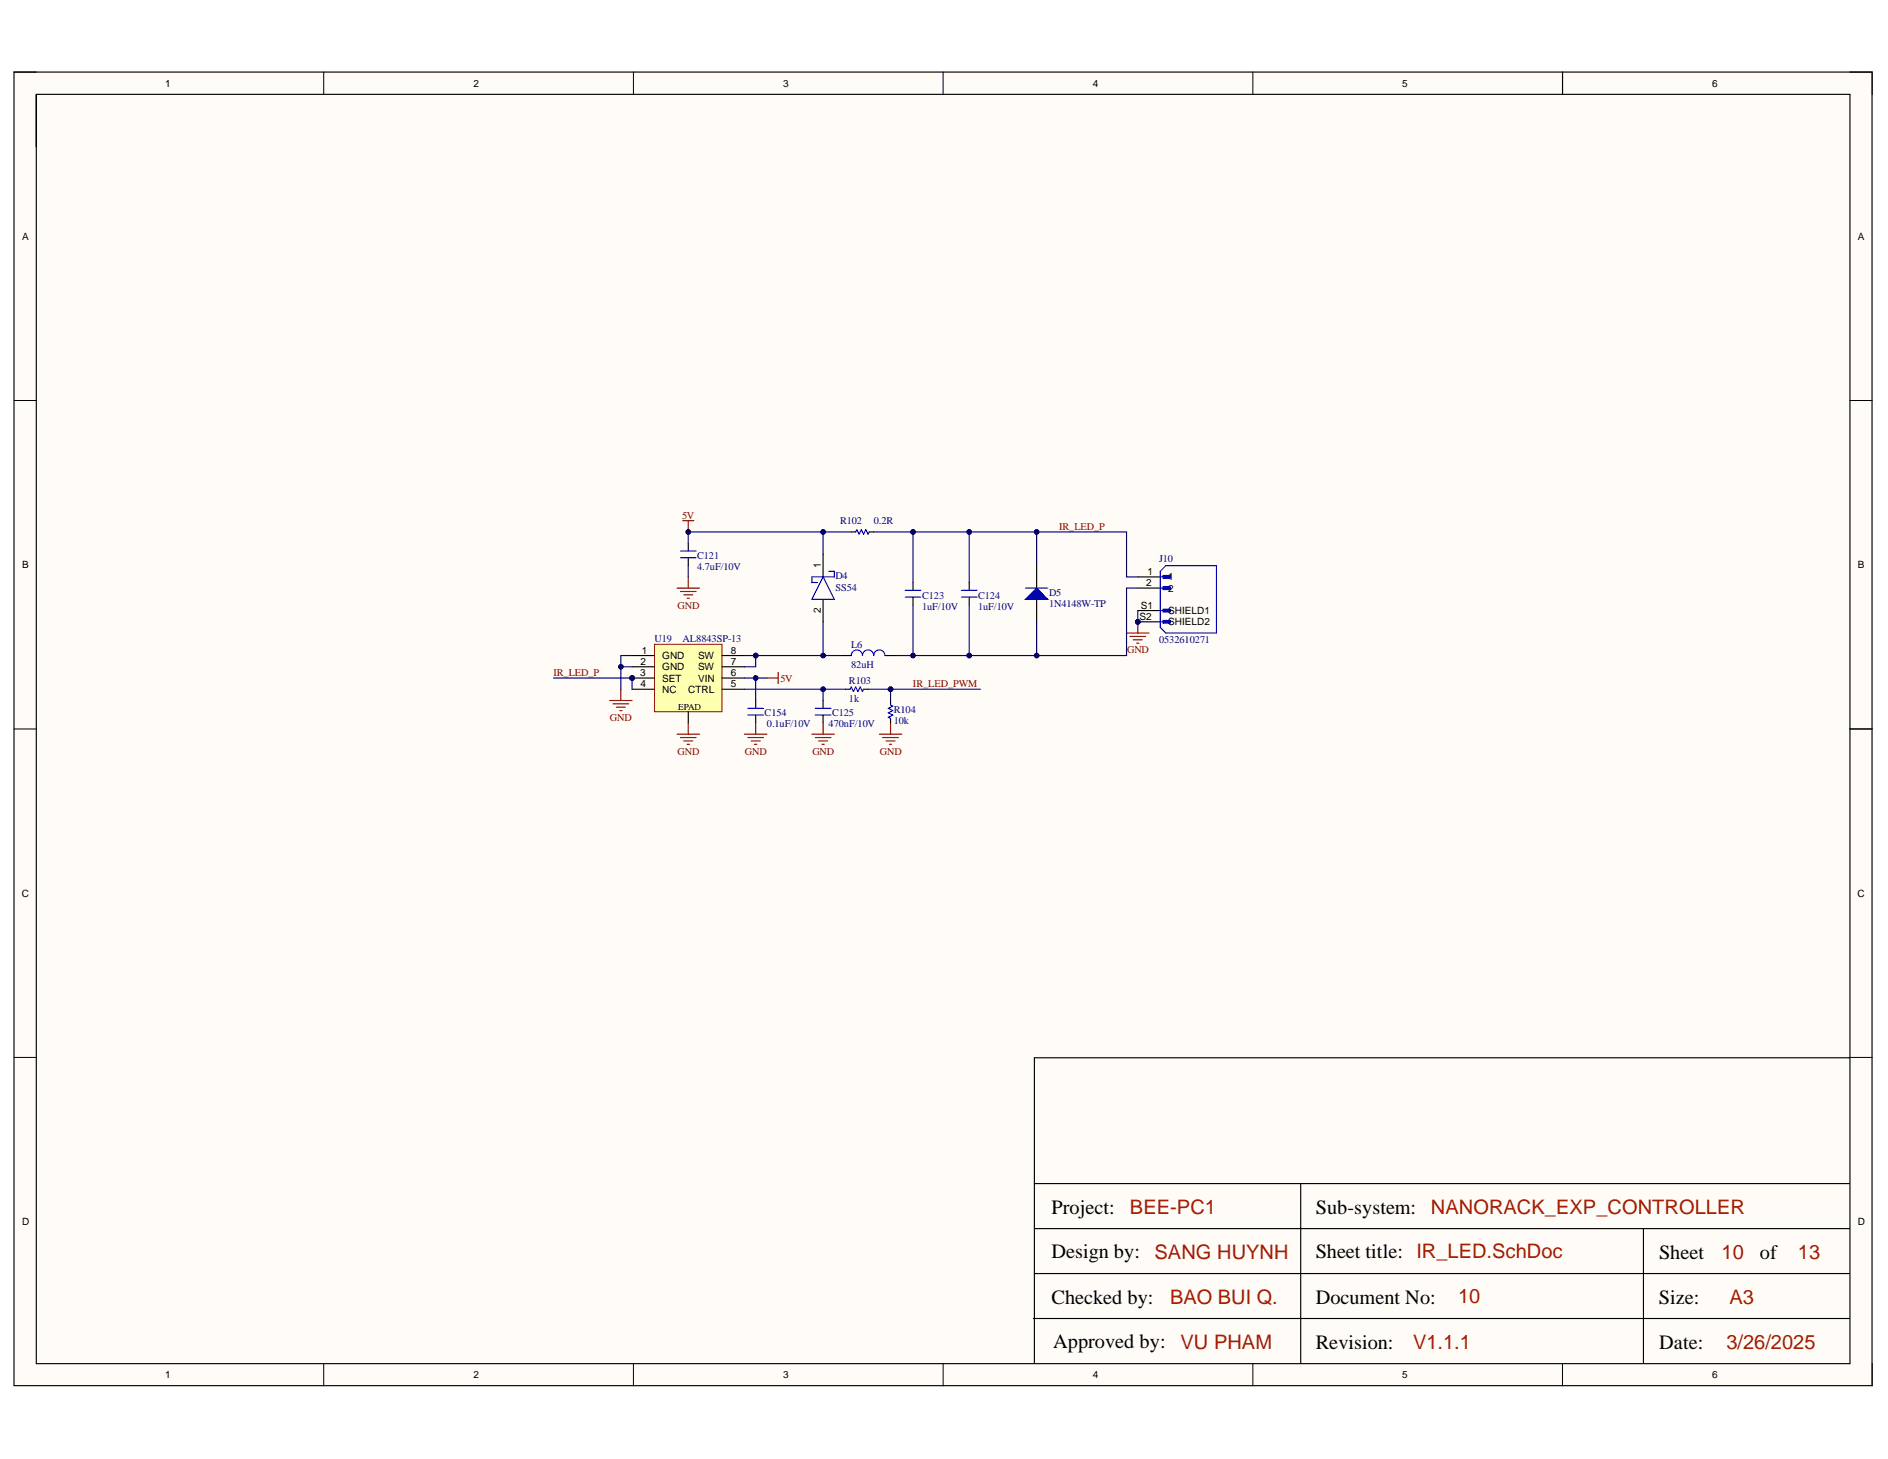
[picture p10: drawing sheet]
<svg xmlns="http://www.w3.org/2000/svg" width="279mm" height="216mm" viewBox="0 0 279 216" stroke-linecap="round" stroke-linejoin="round" font-family="sans-serif">
<defs><g id="words">
<g font-size="3">
<text x="155.6" y="179.7">Project:</text>
<text x="194.7" y="179.7">Sub-system:</text>
<text x="155.6" y="186.2">Design by:</text>
<text x="194.7" y="186.2">Sheet title: IR_LED.SchDoc</text>
<text x="245.5" y="186.3">Sheet</text>
<text x="260.4" y="186.3">of</text>
<text x="155.6" y="193">Checked by:</text>
<text x="194.7" y="193">Document No:</text>
<text x="245.5" y="193">Size:</text>
<text x="155.9" y="199.5">Approved by:</text>
<text x="194.7" y="199.6">Revision:</text>
<text x="245.6" y="199.6">Date:</text>
</g>
<g font-size="3" fill="#a61c00">
<text x="167.2" y="179.7">BEE-PC1</text>
<text x="211.8" y="179.7">NANORACK_EXP_CONTROLLER</text>
<text x="170.9" y="186.3">SANG HUYNH</text>
<text x="254.8" y="186.3">10</text>
<text x="266.1" y="186.3">13</text>
<text x="173.2" y="193">BAO BUI Q.</text>
<text x="215.8" y="192.8">10</text>
<text x="255.9" y="193">A3</text>
<text x="174.7" y="199.6">VU PHAM</text>
<text x="209.1" y="199.6">V1.1.1</text>
<text x="255.5" y="199.6">3/26/2025</text>
</g>
<g font-size="1.5">
<text x="24.4" y="12.9">1</text>
<text x="70" y="12.9">2</text>
<text x="115.9" y="12.9">3</text>
<text x="161.7" y="12.9">4</text>
<text x="207.5" y="12.9">5</text>
<text x="253.4" y="12.9">6</text>
<text x="3.3" y="35.5">A</text>
<text x="274.9" y="35.5">A</text>
<text x="3.3" y="84.1">B</text>
<text x="121.5" y="84" transform="rotate(-90 121.5 84)">1</text>
<text x="169.6" y="86.7">2</text>
<text x="169.8" y="85.1">1</text>
<text x="172.9" y="85.9">1</text>
<text x="172.9" y="87.6">2</text>
<text x="275" y="84.1">B</text>
<text x="121.5" y="90.8" transform="rotate(-90 121.5 90.8)">2</text>
<text x="168.6" y="91.7">S2</text>
<text x="168.8" y="90">S1</text>
<text x="172.9" y="90.9">SHIELD1</text>
<text x="172.9" y="92.5">SHIELD2</text>
<text x="94.8" y="100">3</text>
<text x="94.8" y="98.4">2</text>
<text x="94.8" y="101.7">4</text>
<text x="95" y="96.7">1</text>
<text x="98" y="97.5">GND</text>
<text x="98" y="99.2">GND</text>
<text x="98" y="100.9">SET</text>
<text x="103.3" y="100.9">VIN</text>
<text x="103.3" y="99.2">SW</text>
<text x="103.3" y="97.5">SW</text>
<text x="108.2" y="101.7">5</text>
<text x="108.2" y="100">6</text>
<text x="108.2" y="98.4">7</text>
<text x="108.2" y="96.7">8</text>
<text x="98" y="102.5">NC</text>
<text x="101.9" y="102.5">CTRL</text>
<text x="3.2" y="132.7">C</text>
<text x="274.9" y="132.7">C</text>
<text x="3.3" y="181.3">D</text>
<text x="274.9" y="181.3">D</text>
<text x="24.4" y="203.9">1</text>
<text x="70" y="203.9">2</text>
<text x="115.9" y="203.9">3</text>
<text x="161.7" y="203.9">4</text>
<text x="207.5" y="203.9">5</text>
<text x="253.4" y="203.9">6</text>
</g>
<g font-size="1.5" fill="#800000">
<text x="100.9" y="76.8">5V</text>
<text x="156.7" y="78.4">IR_LED_P</text>
<text x="100.3" y="90">GND</text>
<text x="81.9" y="100">IR_LED_P</text>
<text x="115.5" y="100.9">5V</text>
<text x="135.1" y="101.7">IR_LED_PWM</text>
<text x="166.8" y="96.7">GND</text>
<text x="90.3" y="106.7">GND</text>
<text x="100.3" y="111.7">GND</text>
<text x="110.2" y="111.7">GND</text>
<text x="120.2" y="111.7">GND</text>
<text x="130.2" y="111.7">GND</text>
</g>
<g font-size="1.5" fill="#000080">
<text x="124.3" y="77.6">R102</text>
<text x="129.3" y="77.6">0.2R</text>
<text x="103.2" y="82.7">C121</text>
<text x="171.5" y="83.2">J10</text>
<text x="103.2" y="84.4">4.7uF/10V</text>
<text x="123.6" y="85.7">D4</text>
<text x="123.6" y="87.4">SS54</text>
<text x="136.5" y="88.6">C123</text>
<text x="144.8" y="88.6">C124</text>
<text x="155.2" y="88.2">D5</text>
<text x="155.2" y="89.9">1N4148W-TP</text>
<text x="96.9" y="95">U19</text>
<text x="101" y="95">AL8843SP-13</text>
<text x="126" y="95.9">L6</text>
<text x="136.5" y="90.2">1uF/10V</text>
<text x="144.8" y="90.2">1uF/10V</text>
<text x="171.5" y="95.2">0532610271</text>
<text x="125.6" y="101.2">R103</text>
<text x="126" y="98.8">82uH</text>
<text x="113.2" y="106">C154</text>
<text x="113.5" y="107.5">0.1uF/10V</text>
<text x="122.6" y="107.5">470nF/10V</text>
<text x="123.1" y="106">C125</text>
<text x="125.6" y="103.8">1k</text>
<text x="132.3" y="105.5">R104</text>
<text x="132.3" y="107.2">10k</text>
</g>
<text font-size="1.4" x="100.3" y="105.1">EPAD</text>
</g></defs>
<g fill="#fffcf8">
<path d="M2.1 10.7h275v194.4h-275z" fill-rule="evenodd"/>
<path d="M5.4 14h268.3v187.8h-268.3z" fill-rule="evenodd"/>
</g>
<g fill="none" stroke="#000" stroke-width=".15">
<path d="M2.1 10.7h3.3M47.9 10.7v3.3M93.7 10.7v3.3M139.6 10.7v3.3M185.4 10.7v3.3M231.2 10.7v3.3M273.7 10.7h3.4v3.3M2.1 59.3h3.3M273.7 59.3h3.4M2.1 107.9h3.3M273.7 107.9h3.4M2.1 156.5h3.3"/>
<path d="M273.7 156.5h3.4M47.9 201.8v3.3M93.7 201.8v3.3M139.6 201.8v3.3M185.4 201.8v3.3M231.2 201.8v3.3M277.1 201.8v3.3"/>
</g>
<g fill="none" stroke="#000" stroke-width=".17">
<path d="M2.1 10.7h274.9v194.3h-274.9zM5.4 14h268.4v187.8h-268.4zM231.2 10.7v3.3M126 78.7h.6M128.6 78.7h.7M124.3 97h1.7M131 97h1.6M135.1 86.2v1.2M135.1 88.4v1.1M143.4 86.2v1.2M143.4 88.4v1.1M121.8 103.7v1.1"/>
<path d="M121.8 105.8v1.2M125.1 102h.7M127.8 102h.7M131.8 103.7v.6M131.8 106.3v.7M273.8 107.9h3.3M273.7 156.5h-120.6v45.3M153.1 175.1h120.6M192.5 175.1v26.7M152.9 195.1h120.8M153.1 188.5h120.6M153.1 181.8h120.6"/>
<path d="M243.2 181.8v20"/>
</g>
<g fill="none" stroke="#800000" stroke-width=".17">
<path d="M100.2 87h3.3M100.7 87.5h2.3M101.2 88h1.3M101.7 88.5h.3M101.9 85.4v1.6M90.2 103.7h3.3M90.7 104.2h2.3M91.2 104.7h1.3M91.7 105.2h.3M91.9 102v1.7M100.2 108.6h3.3M100.7 109.1h2.3"/>
<path d="M101.2 109.6h1.3M101.7 110.1h.3M101.9 107v1.6M120.1 108.6h3.4M120.6 109.1h2.4M121.1 109.6h1.4M121.6 110.1h.4M121.8 107v1.6M130.1 108.6h3.4M130.6 109.1h2.4M131.1 109.6h1.4M131.6 110.1h.4"/>
<path d="M131.8 107v1.6"/>
</g>
<path d="M126.6 78.7l.2-.3 .3 .6 .4-.6 .3 .6 .3-.6 .4 .6 .1-.3M131 97a.83 .83 0 0 0-.9-.8 .83 .83 0 0 0-.8 .8 .83 .83 0 0 0-.8-.8 .83 .83 0 0 0-.9 .8 .83 .83 0 0 0-.8-.8 .83 .83 0 0 0-.8 .8M134 88.4h2.3M134 87.4h2.3M142.3 88.4h2.3M142.3 87.4h2.3M120.6 105.8h2.4M120.6 104.8h2.4M125.8 102l.2-.3 .3 .6 .3-.6 .4 .6 .3-.6 .3 .6 .2-.3M131.8 104.3l.3 .2-.6 .3 .6 .4-.6 .3 .6 .3-.6 .3 .3 .2" fill="none" stroke="#00f" stroke-width=".17"/>
<circle cx="93.5" cy="100.3" r=".33" fill="#000080"/>
<circle cx="93.5" cy="100.3" r=".33" fill="none" stroke="#000080" stroke-width=".15"/>
<path d="M96.9 95.3h9.9v10h-9.9z" fill-rule="evenodd" fill="#ffffb0"/>
<path d="M96.9 95.3h9.9v10h-9.9z" fill="none" stroke="#800000" stroke-width=".15"/>
<path d="M93.5 97h3.4M93.5 98.7h3.4M93.5 100.3h3.4" fill="none" stroke="#000" stroke-width=".17"/>
<circle cx="93.5" cy="100.3" r=".33" fill="#000080"/>
<circle cx="93.5" cy="100.3" r=".33" fill="none" stroke="#000080" stroke-width=".15"/>
<path d="M106.8 98.7h3.4M106.8 97h3.4M153.4 83.7v3.3M153.4 88.7v3.3M93.5 102h3.4M101.9 105.3v1.7M106.8 102h3.4M106.8 100.3h3.4" fill="none" stroke="#000" stroke-width=".17"/>
<path d="M151.7 88.7l1.7-1.7 1.7 1.7z" fill="#00f"/>
<path d="M100.7 82.5h2.3M100.7 81.5h2.3M151.7 88.7l1.7-1.7 1.7 1.7zM151.7 87h3.4" fill="none" stroke="#00f" stroke-width=".17"/>
<path d="M101.9 80.4v1.1M101.9 82.5v1.2" fill="none" stroke="#000" stroke-width=".17"/>
<circle cx="168.4" cy="92" r=".33" fill="#000080"/>
<circle cx="168.4" cy="92" r=".33" fill="none" stroke="#000080" stroke-width=".15"/>
<path d="M172.1 85.2h1.1v.4h-1.1z" fill-rule="evenodd" fill="#00f"/>
<path d="M172.1 85.2h1.1v.4h-1.1z" fill="none" stroke="#00f" stroke-width=".17"/>
<path d="M172.1 86.8h1.1v.4h-1.1z" fill-rule="evenodd" fill="#00f"/>
<path d="M172.1 86.8h1.1v.4h-1.1z" fill="none" stroke="#00f" stroke-width=".17"/>
<path d="M172.1 90.1h1.1v.5h-1.1z" fill-rule="evenodd" fill="#00f"/>
<path d="M172.1 90.2h1.1v.4h-1.1z" fill="none" stroke="#00f" stroke-width=".17"/>
<path d="M172.1 91.8h1.1v.4h-1.1z" fill-rule="evenodd" fill="#00f"/>
<path d="M171.7 87h1.2M171.7 85.4h1.2M171.7 90.4h1.2M171.7 92h1.2M172.1 91.8h1.1v.4h-1.1z" fill="none" stroke="#00f" stroke-width=".17"/>
<path d="M168.4 85.4h3.3M168.4 87h3.3M168.4 90.4h3.3M168.4 92h3.3" fill="none" stroke="#000" stroke-width=".17"/>
<circle cx="168.4" cy="92" r=".33" fill="#000080"/>
<circle cx="168.4" cy="92" r=".33" fill="none" stroke="#000080" stroke-width=".15"/>
<path d="M172.5 83.7h7.5v10h-7.5l-.8-.9v-8.3z" fill="none" stroke="#00f" stroke-width=".17"/>
<path d="M166.7 93.7h3.3M167.2 94.2h2.3M167.7 94.7h1.3M168.2 95.2h.3M168.4 92v1.7" fill="none" stroke="#800000" stroke-width=".17"/>
<circle cx="168.4" cy="92" r=".33" fill="#000080"/>
<circle cx="168.4" cy="92" r=".33" fill="none" stroke="#000080" stroke-width=".15"/>
<path d="M101 77.1h1.7M101.9 77.1v1.6" fill="none" stroke="#800000" stroke-width=".17"/>
<circle cx="101.9" cy="78.7" r=".33" fill="#000080"/>
<circle cx="101.9" cy="78.7" r=".33" fill="none" stroke="#000080" stroke-width=".15"/>
<path d="M115.2 99.5v1.7M110.2 108.6h3.3M110.7 109.1h2.3M111.2 109.6h1.3M111.7 110.1h.3M111.8 107v1.6M113.5 100.3h1.7" fill="none" stroke="#800000" stroke-width=".17"/>
<path d="M111.8 103.7v1.1M111.8 105.8v1.2" fill="none" stroke="#000" stroke-width=".17"/>
<path d="M110.7 105.8h2.3M110.7 104.8h2.3" fill="none" stroke="#00f" stroke-width=".17"/>
<path d="M135.1 89.5v7.5" fill="none" stroke="#000080" stroke-width=".17"/>
<circle cx="135.1" cy="97" r=".33" fill="#000080"/>
<circle cx="135.1" cy="97" r=".33" fill="none" stroke="#000080" stroke-width=".15"/>
<path d="M81.9 100.3h11.6" fill="none" stroke="#000080" stroke-width=".17"/>
<circle cx="93.5" cy="100.3" r=".33" fill="#000080"/>
<circle cx="93.5" cy="100.3" r=".33" fill="none" stroke="#000080" stroke-width=".15"/>
<path d="M131.8 102h13.3" fill="none" stroke="#000080" stroke-width=".17"/>
<circle cx="131.8" cy="102" r=".33" fill="#000080"/>
<circle cx="131.8" cy="102" r=".33" fill="none" stroke="#000080" stroke-width=".15"/>
<path d="M110.2 97h1.6" fill="none" stroke="#000080" stroke-width=".17"/>
<circle cx="111.8" cy="97" r=".33" fill="#000080"/>
<circle cx="111.8" cy="97" r=".33" fill="none" stroke="#000080" stroke-width=".15"/>
<path d="M111.8 97v1.7h-1.6" fill="none" stroke="#000080" stroke-width=".17"/>
<circle cx="111.8" cy="97" r=".33" fill="#000080"/>
<circle cx="111.8" cy="97" r=".33" fill="none" stroke="#000080" stroke-width=".15"/>
<path d="M111.8 97h12.5" fill="none" stroke="#000080" stroke-width=".17"/>
<circle cx="121.8" cy="97" r=".33" fill="#000080"/>
<circle cx="121.8" cy="97" r=".33" fill="none" stroke="#000080" stroke-width=".15"/>
<circle cx="111.8" cy="97" r=".33" fill="#000080"/>
<circle cx="111.8" cy="97" r=".33" fill="none" stroke="#000080" stroke-width=".15"/>
<path d="M143.4 89.5v7.5h-10.8" fill="none" stroke="#000080" stroke-width=".17"/>
<circle cx="135.1" cy="97" r=".33" fill="#000080"/>
<circle cx="135.1" cy="97" r=".33" fill="none" stroke="#000080" stroke-width=".15"/>
<circle cx="143.4" cy="97" r=".33" fill="#000080"/>
<circle cx="143.4" cy="97" r=".33" fill="none" stroke="#000080" stroke-width=".15"/>
<path d="M93.5 97h-1.6v1.7h1.6" fill="none" stroke="#000080" stroke-width=".17"/>
<circle cx="91.9" cy="98.7" r=".33" fill="#000080"/>
<circle cx="91.9" cy="98.7" r=".33" fill="none" stroke="#000080" stroke-width=".15"/>
<path d="M91.9 98.7v3.3" fill="none" stroke="#000080" stroke-width=".17"/>
<circle cx="91.9" cy="98.7" r=".33" fill="#000080"/>
<circle cx="91.9" cy="98.7" r=".33" fill="none" stroke="#000080" stroke-width=".15"/>
<path d="M131.8 102v1.7" fill="none" stroke="#000080" stroke-width=".17"/>
<circle cx="131.8" cy="102" r=".33" fill="#000080"/>
<circle cx="131.8" cy="102" r=".33" fill="none" stroke="#000080" stroke-width=".15"/>
<path d="M110.2 100.3h3.3" fill="none" stroke="#000080" stroke-width=".17"/>
<circle cx="111.8" cy="100.3" r=".33" fill="#000080"/>
<circle cx="111.8" cy="100.3" r=".33" fill="none" stroke="#000080" stroke-width=".15"/>
<path d="M135.1 86.2v-7.5h8.3v7.5" fill="none" stroke="#000080" stroke-width=".17"/>
<circle cx="135.1" cy="78.7" r=".33" fill="#000080"/>
<circle cx="135.1" cy="78.7" r=".33" fill="none" stroke="#000080" stroke-width=".15"/>
<circle cx="143.4" cy="78.7" r=".33" fill="#000080"/>
<circle cx="143.4" cy="78.7" r=".33" fill="none" stroke="#000080" stroke-width=".15"/>
<path d="M129.3 78.7h5.8" fill="none" stroke="#000080" stroke-width=".17"/>
<circle cx="135.1" cy="78.7" r=".33" fill="#000080"/>
<circle cx="135.1" cy="78.7" r=".33" fill="none" stroke="#000080" stroke-width=".15"/>
<path d="M153.4 78.7v5M101.9 83.7v1.7" fill="none" stroke="#000080" stroke-width=".17"/>
<circle cx="153.4" cy="78.7" r=".33" fill="#000080"/>
<circle cx="153.4" cy="78.7" r=".33" fill="none" stroke="#000080" stroke-width=".15"/>
<path d="M153.4 92v5" fill="none" stroke="#000080" stroke-width=".17"/>
<circle cx="153.4" cy="97" r=".33" fill="#000080"/>
<circle cx="153.4" cy="97" r=".33" fill="none" stroke="#000080" stroke-width=".15"/>
<path d="M168.4 90.4v1.6" fill="none" stroke="#000080" stroke-width=".17"/>
<circle cx="168.4" cy="92" r=".33" fill="#000080"/>
<circle cx="168.4" cy="92" r=".33" fill="none" stroke="#000080" stroke-width=".15"/>
<path d="M128.5 102h3.3" fill="none" stroke="#000080" stroke-width=".17"/>
<circle cx="131.8" cy="102" r=".33" fill="#000080"/>
<circle cx="131.8" cy="102" r=".33" fill="none" stroke="#000080" stroke-width=".15"/>
<path d="M111.8 100.3v3.4" fill="none" stroke="#000080" stroke-width=".17"/>
<circle cx="111.8" cy="100.3" r=".33" fill="#000080"/>
<circle cx="111.8" cy="100.3" r=".33" fill="none" stroke="#000080" stroke-width=".15"/>
<path d="M126 78.7h-24.1v1.7" fill="none" stroke="#000080" stroke-width=".17"/>
<circle cx="101.9" cy="78.7" r=".33" fill="#000080"/>
<circle cx="101.9" cy="78.7" r=".33" fill="none" stroke="#000080" stroke-width=".15"/>
<circle cx="121.8" cy="78.7" r=".33" fill="#000080"/>
<circle cx="121.8" cy="78.7" r=".33" fill="none" stroke="#000080" stroke-width=".15"/>
<path d="M121.8 92v5" fill="none" stroke="#000080" stroke-width=".17"/>
<circle cx="121.8" cy="97" r=".33" fill="#000080"/>
<circle cx="121.8" cy="97" r=".33" fill="none" stroke="#000080" stroke-width=".15"/>
<path d="M121.8 78.7v3.3" fill="none" stroke="#000080" stroke-width=".17"/>
<circle cx="121.8" cy="78.7" r=".33" fill="#000080"/>
<circle cx="121.8" cy="78.7" r=".33" fill="none" stroke="#000080" stroke-width=".15"/>
<path d="M110.2 102h14.9" fill="none" stroke="#000080" stroke-width=".17"/>
<circle cx="121.8" cy="102" r=".33" fill="#000080"/>
<circle cx="121.8" cy="102" r=".33" fill="none" stroke="#000080" stroke-width=".15"/>
<path d="M121.8 102v1.7" fill="none" stroke="#000080" stroke-width=".17"/>
<circle cx="121.8" cy="102" r=".33" fill="#000080"/>
<circle cx="121.8" cy="102" r=".33" fill="none" stroke="#000080" stroke-width=".15"/>
<path d="M168.4 87h-1.7v10h-23.3" fill="none" stroke="#000080" stroke-width=".17"/>
<circle cx="143.4" cy="97" r=".33" fill="#000080"/>
<circle cx="143.4" cy="97" r=".33" fill="none" stroke="#000080" stroke-width=".15"/>
<circle cx="153.4" cy="97" r=".33" fill="#000080"/>
<circle cx="153.4" cy="97" r=".33" fill="none" stroke="#000080" stroke-width=".15"/>
<path d="M143.4 78.7h23.3v6.7h1.7" fill="none" stroke="#000080" stroke-width=".17"/>
<circle cx="143.4" cy="78.7" r=".33" fill="#000080"/>
<circle cx="143.4" cy="78.7" r=".33" fill="none" stroke="#000080" stroke-width=".15"/>
<circle cx="153.4" cy="78.7" r=".33" fill="#000080"/>
<circle cx="153.4" cy="78.7" r=".33" fill="none" stroke="#000080" stroke-width=".15"/>
<path d="M93.5 100.3v1.7" fill="none" stroke="#000080" stroke-width=".17"/>
<circle cx="93.5" cy="100.3" r=".33" fill="#000080"/>
<circle cx="93.5" cy="100.3" r=".33" fill="none" stroke="#000080" stroke-width=".15"/>
<path d="M121.8 85.4l1.7 3.3h-3.4zM122.6 84.5h.9v.9h-3.4v.8h.9" fill="none" stroke="#00f" stroke-width=".17"/>
<path d="M121.8 82v3.4M121.8 88.7v3.3" fill="none" stroke="#000" stroke-width=".17"/>
<use href="#words"/>
</svg>
